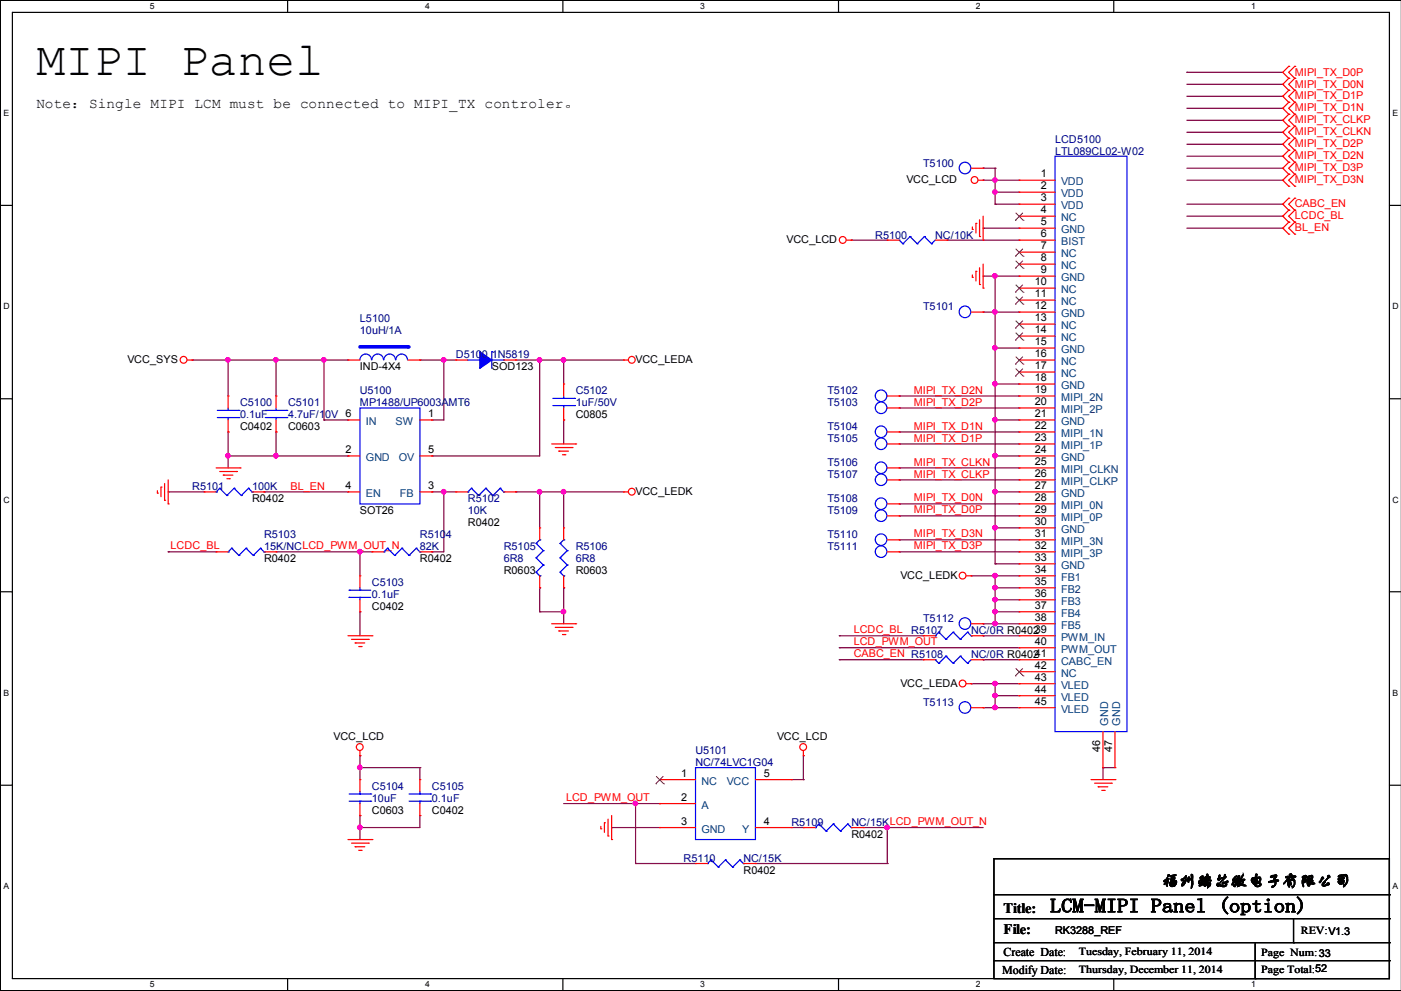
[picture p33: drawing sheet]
<svg xmlns="http://www.w3.org/2000/svg" width="297mm" height="210mm" viewBox="0 0 297 210" stroke-linecap="round" stroke-linejoin="round" font-family="sans-serif">
<defs><g id="words">
<text font-size="10.2" x="7.7" y="15.8">MIPI Panel</text>
<text font-size="4.1" x="222.6" y="193.3">LCM-MIPI Panel (option)</text>
<text font-size="3.6" x="246.2" y="187.7">福州瑞芯微电子有限公司</text>
<g font-size="3">
<text x="7.7" y="22.9">Note：Single MIPI LCM must be connected to MIPI_TX controler。</text>
<text x="212.7" y="193.4">Title:</text>
<text x="212.7" y="198">File:</text>
</g>
<g font-size="2.5">
<text x="212.7" y="202.5">Create Date:</text>
<text x="212.4" y="206.3">Modify Date:</text>
</g>
<g font-size="2.3" fill="#f00">
<text x="274.4" y="16">MIPI_TX_D0P</text>
<text x="274.4" y="18.5">MIPI_TX_D0N</text>
<text x="274.4" y="21.1">MIPI_TX_D1P</text>
<text x="274.4" y="23.6">MIPI_TX_D1N</text>
<text x="274.4" y="26.2">MIPI_TX_CLKP</text>
<text x="274.4" y="28.7">MIPI_TX_CLKN</text>
<text x="274.4" y="31.2">MIPI_TX_D2P</text>
<text x="274.4" y="33.8">MIPI_TX_D2N</text>
<text x="274.4" y="36.3">MIPI_TX_D3P</text>
<text x="274.4" y="38.9">MIPI_TX_D3N</text>
<text x="274.4" y="43.9">CABC_EN</text>
<text x="274.4" y="46.5">LCDC_BL</text>
<text x="274.4" y="49">BL_EN</text>
<text x="193.6" y="83.4">MIPI_TX_D2N</text>
<text x="193.6" y="85.9">MIPI_TX_D2P</text>
<text x="193.6" y="93.6">MIPI_TX_D1P</text>
<text x="193.6" y="91">MIPI_TX_D1N</text>
<text x="193.6" y="101.2">MIPI_TX_CLKP</text>
<text x="193.6" y="98.6">MIPI_TX_CLKN</text>
<text x="61.6" y="103.7">BL_EN</text>
<text x="193.6" y="106.3">MIPI_TX_D0N</text>
<text x="193.6" y="108.8">MIPI_TX_D0P</text>
<text x="193.6" y="113.9">MIPI_TX_D3N</text>
<text x="36.2" y="116.4">LCDC_BL</text>
<text x="193.6" y="116.4">MIPI_TX_D3P</text>
<text x="180.9" y="134.2">LCDC_BL</text>
<text x="180.9" y="136.7">LCD_PWM_OUT</text>
<text x="180.9" y="139.3">CABC_EN R5108</text>
<text x="120" y="169.8">LCD_PWM_OUT</text>
</g>
<g font-size="2.3" fill="#000080">
<text x="195.7" y="35.3">T5100</text>
<text x="223.6" y="30.2">LCD5100</text>
<text x="223.6" y="32.8">LTL089CL02-W02</text>
<text x="185.5" y="50.5">R5100</text>
<text x="198.2" y="50.5">NC/10K</text>
<text x="195.7" y="65.8">T5101</text>
<text x="76.3" y="68.3">L5100</text>
<text x="76.3" y="70.9">10uH/1A</text>
<text x="96.6" y="75.9">D5100 1N5819</text>
<text x="76.3" y="83.6">U5100</text>
<text x="122" y="83.6">C5102</text>
<text x="175.4" y="83.6">T5102</text>
<text x="50.9" y="86.1">C5100</text>
<text x="50.9" y="88.6">0.1uF</text>
<text x="61" y="86.1">C5101</text>
<text x="61" y="88.6">4.7uF/10V 6</text>
<text x="76.3" y="86.1">MP1488/UP6003AMT6</text>
<text x="122" y="86.1">1uF/50V</text>
<text x="175.4" y="86.1">T5103</text>
<text x="175.4" y="93.7">T5105</text>
<text x="175.4" y="91.2">T5104</text>
<text x="175.4" y="98.8">T5106</text>
<text x="175.4" y="101.3">T5107</text>
<text x="40.7" y="103.9">R5101</text>
<text x="53.4" y="103.9">100K</text>
<text x="99.2" y="106.4">R5102</text>
<text x="175.4" y="106.4">T5108</text>
<text x="99.2" y="109">10K</text>
<text x="175.4" y="109">T5109</text>
<text x="56" y="114">R5103</text>
<text x="56" y="116.6">15K/NCLCD_PWM_OUT_N</text>
<text x="89" y="114">R5104</text>
<text x="89" y="116.6">82K</text>
<text x="106.8" y="116.6">R5105</text>
<text x="106.8" y="119.1">6R8</text>
<text x="122" y="116.6">R5106</text>
<text x="122" y="119.1">6R8</text>
<text x="175.4" y="116.6">T5111</text>
<text x="175.4" y="114">T5110</text>
<text x="78.8" y="124.2">C5103</text>
<text x="78.8" y="126.7">0.1uF</text>
<text x="195.7" y="131.8">T5112</text>
<text x="193.1" y="134.4">R5107</text>
<text x="205.8" y="134.4">NC/0R R040239</text>
<text x="205.8" y="139.4">NC/0R R040241</text>
<text x="195.7" y="149.6">T5113</text>
<text x="147.4" y="159.8">U5101</text>
<text x="78.8" y="167.4">C5104</text>
<text x="91.5" y="167.4">C5105</text>
<text x="147.4" y="162.3">NC/74LVC1G04</text>
<text x="78.8" y="169.9">10uF</text>
<text x="91.5" y="169.9">0.1uF</text>
<text x="167.7" y="175">R5109</text>
<text x="180.4" y="175">NC/15KLCD_PWM_OUT_N</text>
<text x="144.9" y="182.6">R5110</text>
<text x="157.6" y="182.6">NC/15K</text>
</g>
<g font-size="2.3">
<text x="192.1" y="38.9">VCC_LCD</text>
<text x="220.6" y="37.6">1</text>
<text x="220.6" y="40.1">2</text>
<text x="220.6" y="42.7">3</text>
<text x="220.6" y="45.2">4</text>
<text x="220.6" y="47.8">5</text>
<text x="166.7" y="51.6">VCC_LCD</text>
<text x="220.6" y="50.3">6</text>
<text x="220.6" y="52.8">7</text>
<text x="220.6" y="55.4">8</text>
<text x="220.6" y="57.9">9</text>
<text x="219.3" y="60.5">10</text>
<text x="219.3" y="63">11</text>
<text x="219.3" y="65.5">12</text>
<text x="219.3" y="68.1">13</text>
<text x="219.3" y="70.6">14</text>
<text x="27" y="77">VCC_SYS</text>
<text x="134.7" y="77">VCC_LEDA</text>
<text x="219.3" y="73.2">15</text>
<text x="219.3" y="75.7">16</text>
<text x="76.3" y="78.5">IND-4X4</text>
<text x="104.2" y="78.5">SOD123</text>
<text x="219.3" y="78.2">17</text>
<text x="219.3" y="80.8">18</text>
<text x="219.3" y="83.3">19</text>
<text x="90.8" y="88.4">1</text>
<text x="122" y="88.6">C0805</text>
<text x="219.3" y="85.9">20</text>
<text x="219.3" y="88.4">21</text>
<text x="50.9" y="91.2">C0402</text>
<text x="61" y="91.2">C0603</text>
<text x="219.3" y="90.9">22</text>
<text x="219.3" y="93.5">23</text>
<text x="73.2" y="96">2</text>
<text x="90.8" y="96">5</text>
<text x="219.3" y="96">24</text>
<text x="219.3" y="98.6">25</text>
<text x="219.3" y="101.1">26</text>
<text x="53.4" y="106.4">R0402</text>
<text x="73.2" y="103.6">4</text>
<text x="90.8" y="103.6">3</text>
<text x="134.7" y="104.9">VCC_LEDK</text>
<text x="219.3" y="103.6">27</text>
<text x="219.3" y="106.2">28</text>
<text x="76.3" y="109">SOT26</text>
<text x="99.2" y="111.5">R0402</text>
<text x="219.3" y="108.7">29</text>
<text x="219.3" y="111.3">30</text>
<text x="219.3" y="113.8">31</text>
<text x="56" y="119.1">R0402</text>
<text x="89" y="119.1">R0402</text>
<text x="219.3" y="116.3">32</text>
<text x="219.3" y="118.9">33</text>
<text x="106.8" y="121.7">R0603</text>
<text x="122" y="121.7">R0603</text>
<text x="190.9" y="122.7">VCC_LEDK</text>
<text x="219.3" y="121.4">34</text>
<text x="219.3" y="124">35</text>
<text x="78.8" y="129.3">C0402</text>
<text x="219.3" y="126.5">36</text>
<text x="219.3" y="129">37</text>
<text x="219.3" y="131.6">38</text>
<text x="219.3" y="136.7">40</text>
<text x="219.3" y="141.7">42</text>
<text x="190.9" y="145.5">VCC_LEDA</text>
<text x="219.3" y="144.3">43</text>
<text x="219.3" y="146.8">44</text>
<text x="219.3" y="149.4">45</text>
<text x="70.7" y="156.7">VCC_LCD</text>
<text x="164.7" y="156.7">VCC_LCD</text>
<text x="233.2" y="159.3" transform="rotate(-90 233.2 159.3)">46</text>
<text x="235.7" y="159.3" transform="rotate(-90 235.7 159.3)">47</text>
<text x="144.4" y="164.6">1</text>
<text x="161.9" y="164.6">5</text>
<text x="78.8" y="172.5">C0603</text>
<text x="91.5" y="172.5">C0402</text>
<text x="144.4" y="169.7">2</text>
<text x="144.4" y="174.8">3</text>
<text x="161.9" y="174.8">4</text>
<text x="180.4" y="177.5">R0402</text>
<text x="157.6" y="185.2">R0402</text>
<text x="223.6" y="197.9">RK3288_REF</text>
<text x="275.7" y="198">REV:V1.3</text>
<text x="228.7" y="202.3">Tuesday, February 11, 2014</text>
<text x="267.3" y="202.5">Page Num:33</text>
<text x="228.7" y="206.1">Thursday, December 11, 2014</text>
<text x="267.3" y="206.1">Page Total:52</text>
</g>
<g font-size="2.3" fill="#004080">
<text x="224.9" y="39.3">VDD</text>
<text x="224.9" y="41.8">VDD</text>
<text x="224.9" y="44.4">VDD</text>
<text x="224.9" y="46.9">NC</text>
<text x="224.9" y="49.4">GND</text>
<text x="224.9" y="52">BIST</text>
<text x="224.9" y="54.5">NC</text>
<text x="224.9" y="57.1">NC</text>
<text x="224.9" y="59.6">GND</text>
<text x="224.9" y="62.1">NC</text>
<text x="224.9" y="64.7">NC</text>
<text x="224.9" y="67.2">GND</text>
<text x="224.9" y="69.8">NC</text>
<text x="224.9" y="72.3">NC</text>
<text x="224.9" y="74.8">GND</text>
<text x="224.9" y="77.4">NC</text>
<text x="224.9" y="79.9">NC</text>
<text x="224.9" y="82.5">GND</text>
<text x="224.9" y="85">MIPI_2N</text>
<text x="224.9" y="87.5">MIPI_2P</text>
<text x="77.6" y="90.1">IN</text>
<text x="83.8" y="90.1">SW</text>
<text x="224.9" y="90.1">GND</text>
<text x="224.9" y="92.6">MIPI_1N</text>
<text x="224.9" y="95.2">MIPI_1P</text>
<text x="77.6" y="97.7">GND</text>
<text x="84.5" y="97.7">OV</text>
<text x="224.9" y="97.7">GND</text>
<text x="224.9" y="100.2">MIPI_CLKN</text>
<text x="77.6" y="105.3">EN</text>
<text x="84.8" y="105.3">FB</text>
<text x="224.9" y="102.8">MIPI_CLKP</text>
<text x="224.9" y="105.3">GND</text>
<text x="224.9" y="107.9">MIPI_0N</text>
<text x="224.9" y="110.4">MIPI_0P</text>
<text x="224.9" y="112.9">GND</text>
<text x="224.9" y="115.5">MIPI_3N</text>
<text x="224.9" y="118">MIPI_3P</text>
<text x="224.9" y="120.6">GND</text>
<text x="224.9" y="123.1">FB1</text>
<text x="224.9" y="125.6">FB2</text>
<text x="224.9" y="128.2">FB3</text>
<text x="224.9" y="130.7">FB4</text>
<text x="224.9" y="133.3">FB5</text>
<text x="224.9" y="135.8">PWM_IN</text>
<text x="224.9" y="138.3">PWM_OUT</text>
<text x="224.9" y="140.9">CABC_EN</text>
<text x="224.9" y="143.4">NC</text>
<text x="224.9" y="146">VLED</text>
<text x="224.9" y="148.5">VLED</text>
<text x="224.9" y="151">VLED</text>
<text x="234.9" y="153.8" transform="rotate(-90 234.9 153.8)">GND</text>
<text x="237.4" y="153.8" transform="rotate(-90 237.4 153.8)">GND</text>
<text x="148.7" y="166.3">NC</text>
<text x="154" y="166.3">VCC</text>
<text x="148.7" y="171.4">A</text>
<text x="148.7" y="176.4">GND</text>
<text x="157.3" y="176.4">Y</text>
</g>
<g font-size="1.8">
<text x="31.8" y="1.9">5</text>
<text x="90.1" y="1.9">4</text>
<text x="148.4" y="1.9">3</text>
<text x="206.8" y="1.9">2</text>
<text x="265.2" y="1.9">1</text>
<text x=".8" y="24.6">E</text>
<text x="295.2" y="24.6">E</text>
<text x=".8" y="65.5">D</text>
<text x="295.2" y="65.5">D</text>
<text x=".8" y="106.5">C</text>
<text x="295.2" y="106.5">C</text>
<text x=".8" y="147.4">B</text>
<text x="295.2" y="147.4">B</text>
<text x=".8" y="188.4">A</text>
<text x="295.2" y="188.4">A</text>
<text x="31.8" y="209.2">5</text>
<text x="90.1" y="209.2">4</text>
<text x="148.4" y="209.2">3</text>
<text x="206.8" y="209.2">2</text>
<text x="265.2" y="209.2">1</text>
</g>
</g></defs>
<path d="M2.6 2.6h291.9v204.7h-291.9zM297 .1h-296.9v209.8h296.9" fill="none" stroke="#000" stroke-width=".25"/>
<g fill="#fff">
<path d="M31.7 .3h1.1v2.1h-1.1z"/>
<path d="M31.7 207.6h1.1v2h-1.1z"/>
</g>
<path d="M61 .1v2.5M61 207.3v2.6" fill="none" stroke="#000" stroke-width=".25"/>
<g fill="#fff">
<path d="M90.1 .3h1v2.1h-1z"/>
<path d="M90.1 207.6h1v2h-1z"/>
</g>
<path d="M119.3 .1v2.5M119.3 207.3v2.6" fill="none" stroke="#000" stroke-width=".25"/>
<g fill="#fff">
<path d="M148.4 .3h1v2.1h-1z"/>
<path d="M148.4 207.6h1v2h-1z"/>
</g>
<path d="M177.7 .1v2.5M177.7 207.3v2.6" fill="none" stroke="#000" stroke-width=".25"/>
<g fill="#fff">
<path d="M206.8 .3h1.1v2.1h-1.1z"/>
<path d="M206.8 207.6h1.1v2h-1.1z"/>
</g>
<path d="M236.1 .1v2.5M236.1 207.3v2.6" fill="none" stroke="#000" stroke-width=".25"/>
<g fill="#fff">
<path d="M265.2 .3h1v2.1h-1z"/>
<path d="M265.2 207.6h1v2h-1z"/>
<path d="M.8 23h1.1v2.1h-1.1z"/>
<path d="M295.1 23h1.2v2.1h-1.2z"/>
<path d="M.8 63.9h1.2v2.1h-1.2z"/>
<path d="M295.1 63.9h1.3v2.1h-1.3z"/>
</g>
<path d="M.1 43.5h2.5M294.5 43.5h2.5" fill="none" stroke="#000" stroke-width=".25"/>
<g fill="#fff">
<path d="M.8 104.9h1.2v2h-1.2z"/>
<path d="M295.1 104.9h1.3v2h-1.3z"/>
</g>
<path d="M.1 84.5h2.5M294.5 84.5h2.5" fill="none" stroke="#000" stroke-width=".25"/>
<g fill="#fff">
<path d="M.8 145.8h1.1v2h-1.1z"/>
<path d="M295.1 145.8h1.2v2h-1.2z"/>
</g>
<path d="M.1 125.4h2.5M294.5 125.4h2.5" fill="none" stroke="#000" stroke-width=".25"/>
<g fill="#fff">
<path d="M.8 186.8h1.1v2h-1.1z"/>
<path d="M295.1 186.8h1.1v2h-1.1z"/>
</g>
<g fill="none" stroke="#000" stroke-width=".25">
<path d="M.1 166.4h2.5M294.5 166.4h2.5M210.7 181.9h83.8v25.4h-83.8zM210.7 189.6h83.8M210.7 194.6h83.8M210.7 199.7h83.8M266 199.7v7.6M274.2 199.7h.1M274.2 194.6v5.1M294.5 189.6h.1M294.5 194.6h.1M294.5 199.7h.1"/>
<path d="M210.7 203.5h83.8M266 207.3h.1M294.5 203.5h.1"/>
</g>
<g fill="none" stroke="#800040" stroke-width=".25">
<path d="M251.5 15.3h.1M251.5 15.3h20.4M251.5 17.9h20.4M271.9 17.9h.1M208.4 38.2h.1M208.4 35.6h.1M208.4 38.2h7.6M208.4 35.6h2.5M210.9 38.2h.1M210.9 35.6h.1M210.9 35.6v7.7M251.5 38.2h20.4"/>
<path d="M251.5 35.6h20.4M251.5 20.4h20.4M251.5 22.9h20.4M251.5 25.5h20.4M251.5 28h20.4M251.5 30.6h20.4M251.5 33.1h20.4M271.9 20.4h.1M271.9 22.9h.1M271.9 25.5h.1M271.9 28h.1M271.9 30.6h.1"/>
<path d="M271.9 33.1h.1M271.9 35.6h.1M271.9 38.2h.1M180.4 50.9h.1M180.4 50.9h7.6M200.7 50.9h.1M200.7 50.9h15.3M208.4 58.5h.1M208.4 48.3h.1M208.4 58.5h7.6M208.4 48.3h7.6M210.9 58.5h.1"/>
<path d="M210.9 40.7h.1M210.9 43.3h.1M210.9 58.5v61M210.9 43.3h5.1M210.9 40.7h5.1M251.5 43.3h20.4M251.5 48.3h20.4M251.5 45.8h20.4M271.9 43.3h.1M271.9 45.8h.1M271.9 48.3h.1M40.7 76.3h.1"/>
<path d="M40.7 76.3h33M48.3 76.3h.1M48.3 76.3v7.6M58.5 76.3h.1M58.5 76.3v7.6M68.7 76.3h.1M68.7 76.3v12.7M89 76.3h.1M89 76.3h7.6M94.1 76.3h.1M94.1 76.3v12.7h-2.6M109.3 76.3h.1"/>
<path d="M109.3 76.3h22.9M114.4 76.3h.1M114.4 76.3v20.3h-22.9M119.5 76.3h.1M119.5 76.3v5.1M208.4 66.1h.1M208.4 66.1h7.6M210.9 73.7h.1M210.9 66.1h.1M210.9 73.7h5.1M48.3 96.6h.1M48.3 91.5h.1"/>
<path d="M48.3 96.6h25.4M48.3 91.5v7.6M58.5 91.5h.1M58.5 91.5v5.1M68.7 89h.1M68.7 89h5M73.7 96.6h.1M91.5 89h.1M91.5 96.6h.1M119.5 89h.1M119.5 89v5.1M190.6 86.4h.1"/>
<path d="M190.6 83.9h.1M190.6 94.1h.1M190.6 99.1h.1M190.6 91.5h.1M190.6 86.4h25.4M190.6 83.9h25.4M190.6 94.1h25.4M190.6 99.1h25.4M190.6 91.5h25.4M210.9 96.6h.1M210.9 81.4h.1M210.9 89h.1"/>
<path d="M210.9 96.6h5.1M210.9 89h5.1M210.9 81.4h5.1M35.6 104.2h.1M35.6 116.9h.1M35.6 116.9h10.2M35.6 104.2h7.7M56 104.2h.1M56 104.2h17.7M58.5 116.9h20.3M76.3 116.9h.1M76.3 116.9v5.1"/>
<path d="M91.5 104.2h.1M91.5 116.9h.1M91.5 104.2h5.1M94.1 104.2h.1M94.1 104.2v12.7h-2.6M109.3 104.2h.1M109.3 104.2h22.9M114.4 104.2h.1M114.4 104.2v7.6M119.5 104.2h.1M119.5 104.2v7.6M190.6 101.7h.1"/>
<path d="M190.6 109.3h.1M190.6 106.8h.1M190.6 116.9h.1M190.6 114.4h.1M190.6 116.9h25.4M190.6 101.7h25.4M190.6 109.3h25.4M190.6 106.8h25.4M190.6 114.4h25.4M210.9 111.8h.1M210.9 104.2h.1M210.9 119.5h.1"/>
<path d="M210.9 104.2h5.1M210.9 111.8h5.1M210.9 119.5h5.1M76.3 129.6h.1M76.3 129.6v5.1M114.4 129.6h.1M114.4 124.5h.1M114.4 129.6h5.1M114.4 124.5v5.1M119.5 124.5h.1M119.5 129.6h.1M119.5 124.5v7.7"/>
<path d="M177.9 139.8h.1M177.9 134.7h.1M177.9 137.2h.1M177.9 139.8h17.8M177.9 134.7h17.8M177.9 137.2h38.1M205.8 122h.1M205.8 122h10.2M208.4 132.2h.1M208.4 139.8h.1M208.4 134.7h.1M208.4 132.2h7.6"/>
<path d="M208.4 139.8h7.6M208.4 134.7h7.6M210.9 122h.1M210.9 129.6h.1M210.9 124.5h.1M210.9 132.2h.1M210.9 127.1h.1M210.9 129.6h5.1M210.9 122v10.2M210.9 124.5h5.1M210.9 127.1h5.1M205.8 144.9h.1"/>
<path d="M205.8 144.9h10.2M208.4 149.9h.1M208.4 149.9h7.6M210.9 144.9h.1M210.9 149.9h.1M210.9 147.4h.1M210.9 144.9v5M210.9 147.4h5.1M76.3 162.6h.1M76.3 175.3h.1M76.3 172.8h.1M76.3 160.1h.1"/>
<path d="M76.3 160.1v5.1M76.3 172.8v5.1M76.3 162.6h12.7M89 162.6h.1M89 172.8h.1M89 162.6v2.6M89 172.8v2.5h-12.7M119.5 170.3h20.3M129.6 175.3h.1M129.6 175.3h10.2M134.7 170.3h.1M134.7 170.3v12.7"/>
<path d="M139.8 170.3h.1M167.7 175.3h2.6M167.7 165.2h2.6M170.3 175.3h.1M170.3 165.2h.1M170.3 160.1h.1M170.3 160.1v5.1M183 175.3h25.4M188 175.3h.1M188 175.3v7.7M233.8 162.6h.1M233.8 162.6h2.5"/>
<path d="M233.8 162.6v2.6M134.7 183h.1M134.7 183h12.7M160.1 183h27.9M188 183h.1"/>
</g>
<g fill="#f0f" stroke="#f0f" stroke-width=".25">
<circle cx="76.2" cy="116.9" r=".47"/>
<circle cx="119.4" cy="104.2" r=".47"/>
<circle cx="119.4" cy="129.6" r=".47"/>
<circle cx="94" cy="76.2" r=".47"/>
<circle cx="94" cy="104.2" r=".47"/>
<circle cx="114.3" cy="104.2" r=".47"/>
<circle cx="114.3" cy="76.2" r=".47"/>
<circle cx="119.4" cy="76.2" r=".47"/>
<circle cx="58.5" cy="96.6" r=".47"/>
<circle cx="68.6" cy="76.2" r=".47"/>
<circle cx="58.5" cy="76.2" r=".47"/>
<circle cx="48.3" cy="76.2" r=".47"/>
<circle cx="48.3" cy="96.6" r=".47"/>
<circle cx="210.9" cy="96.6" r=".47"/>
<circle cx="210.9" cy="111.8" r=".47"/>
<circle cx="210.9" cy="104.2" r=".47"/>
<circle cx="210.9" cy="124.5" r=".47"/>
<circle cx="210.9" cy="122" r=".47"/>
<circle cx="210.9" cy="129.6" r=".47"/>
<circle cx="210.9" cy="147.4" r=".47"/>
<circle cx="210.9" cy="144.8" r=".47"/>
<circle cx="210.9" cy="127" r=".47"/>
<circle cx="210.9" cy="38.1" r=".47"/>
<circle cx="210.9" cy="81.3" r=".47"/>
<circle cx="210.9" cy="73.7" r=".47"/>
<circle cx="210.9" cy="58.5" r=".47"/>
<circle cx="210.9" cy="66.1" r=".47"/>
<circle cx="210.9" cy="40.7" r=".47"/>
<circle cx="210.9" cy="88.9" r=".47"/>
<circle cx="210.9" cy="149.9" r=".47"/>
<circle cx="210.9" cy="132.1" r=".47"/>
<circle cx="76.2" cy="175.3" r=".47"/>
<circle cx="76.2" cy="162.6" r=".47"/>
<circle cx="134.7" cy="170.2" r=".47"/>
<circle cx="188" cy="175.3" r=".47"/>
</g>
<g fill="none" stroke="#f00" stroke-width=".25">
<path d="M273.1 14.1h.1M273.1 16.6h.1M273.1 19.1h.1M273.1 14.1l-1.2 1.2 1.2 1.3M273.1 16.6l-1.2 1.3 1.2 1.2M273.1 19.1l-1.2 1.3 1.2 1.3M274.4 16.6h.1M274.4 14.1h.1M274.4 19.1h.1M274.4 14.1l-1.3 1.2 1.3 1.3M274.4 16.6l-1.3 1.3 1.3 1.2M274.4 19.1l-1.3 1.3 1.3 1.3"/>
<path d="M207.3 38.2h1.1M208.4 38.2h.1M216 38.2h.1M216 38.2h7.6M273.1 21.7h.1M273.1 24.2h.1M273.1 26.8h.1M273.1 29.3h.1M273.1 31.8h.1M273.1 34.4h.1M273.1 36.9h.1M273.1 39.5h.1"/>
<path d="M273.1 21.7l-1.2 1.2 1.2 1.3M273.1 24.2l-1.2 1.3 1.2 1.3M273.1 26.8l-1.2 1.2 1.2 1.3M273.1 29.3l-1.2 1.3 1.2 1.2M273.1 31.8l-1.2 1.3 1.2 1.3M273.1 34.4l-1.2 1.2 1.2 1.3M273.1 36.9l-1.2 1.3 1.2 1.3M274.4 21.7h.1M274.4 24.2h.1M274.4 26.8h.1M274.4 29.3h.1M274.4 31.8h.1"/>
<path d="M274.4 34.4h.1M274.4 36.9h.1M274.4 39.5h.1M274.4 21.7l-1.3 1.2 1.3 1.3M274.4 24.2l-1.3 1.3 1.3 1.3M274.4 26.8l-1.3 1.2 1.3 1.3M274.4 29.3l-1.3 1.3 1.3 1.2M274.4 31.8l-1.3 1.3 1.3 1.3M274.4 34.4l-1.3 1.2 1.3 1.3M274.4 36.9l-1.3 1.3 1.3 1.3M179.4 50.9h1M180.4 50.9h.1"/>
<path d="M188 50.9h.1M188 50.9h2.6M198.2 50.9h2.5M200.7 50.9h.1M206.1 58.8h.1M206.1 48.6h.1M206.1 48.1v.5M206.1 58.3v.5M206.8 57.5h.1M206.8 47.3h.1M206.8 47.3v2.1M206.8 57.5v2"/>
<path d="M207.6 50.1h.1M207.6 46.6v3.5M207.6 56.7v3.6M208.4 50.9h.1M208.4 45.8v5.1M208.4 56v5M216 40.7h.1M216 43.3h.1M216 45.8h.1M216 48.3h.1M216 50.9h.1M216 53.4h.1"/>
<path d="M216 56h.1M216 58.5h.1M216 50.9h7.6M216 40.7h7.6M216 43.3h7.6M216 45.8h7.6M216 48.3h7.6M216 53.4h7.6M216 56h7.6M216 58.5h7.6M273.1 42h.1M273.1 44.5h.1"/>
<path d="M273.1 47.1h.1M273.1 49.6h.1M273.1 42l-1.2 1.3 1.2 1.2M273.1 44.5l-1.2 1.3 1.2 1.3M273.1 47.1l-1.2 1.2 1.2 1.3M274.4 44.5h.1M274.4 42h.1M274.4 47.1h.1M274.4 49.6h.1M274.4 42l-1.3 1.3 1.3 1.2M274.4 44.5l-1.3 1.3 1.3 1.3M274.4 47.1l-1.3 1.2 1.3 1.3"/>
<path d="M39.7 76.3h1M40.7 76.3h.1M132.2 76.3h.1M132.2 76.3h1M207.6 60.3h.1M208.4 61h.1M216 61h.1M216 63.6h.1M216 66.1h.1M216 68.7h.1M216 71.2h.1M216 73.7h.1"/>
<path d="M216 76.3h.1M216 78.8h.1M216 76.3h7.6M216 61h7.6M216 63.6h7.6M216 66.1h7.6M216 68.7h7.6M216 71.2h7.6M216 73.7h7.6M216 78.8h7.6M45.8 99.1h5.1M46.6 99.9h3.5"/>
<path d="M50.1 99.9h.1M50.9 99.1h.1M58.5 83.9h.1M58.5 91.5h.1M58.5 83.9v2.5M58.5 89v2.5M116.9 94.1h5.1M117.7 94.8h3.5M118.4 95.6h.1M118.4 95.6h2.1M119.2 96.4h.5M119.7 96.4h.1"/>
<path d="M121.2 94.8h.1M122 94.1h.1M216 81.4h.1M216 83.9h.1M216 86.4h.1M216 89h.1M216 91.5h.1M216 94.1h.1M216 96.6h.1M216 99.1h.1M216 99.1h7.6M216 94.1h7.6"/>
<path d="M216 81.4h7.6M216 83.9h7.6M216 86.4h7.6M216 89h7.6M216 91.5h7.6M216 96.6h7.6M33.4 104.5h.1M33.4 104v.5M34.1 103.2h.1M34.1 103.2v2M34.9 106h.1M34.9 102.4v3.6"/>
<path d="M35.6 106.8h.1M35.6 101.7v5.1M47.3 100.7h.1M47.3 100.7h2.1M48.1 101.4h.5M48.6 101.4h.1M132.2 104.2h.1M132.2 104.2h1M188 116.9h2.6M190.6 116.9h.1M216 101.7h.1M216 104.2h.1"/>
<path d="M216 106.8h.1M216 109.3h.1M216 111.8h.1M216 114.4h.1M216 116.9h.1M216 119.5h.1M216 104.2h7.6M216 101.7h7.6M216 106.8h7.6M216 109.3h7.6M216 111.8h7.6M216 114.4h7.6"/>
<path d="M216 116.9h7.6M216 119.5h7.6M73.7 134.7h5.1M74.5 135.5h3.6M75.3 136.2h.1M75.3 136.2h2M76 137h.5M76.3 129.6h.1M76.3 122h.1M76.3 122v2.5M76.3 127.1v2.5M76.5 137h.1"/>
<path d="M78.1 135.5h.1M78.8 134.7h.1M116.9 132.2h5.1M117.7 132.9h3.5M118.4 133.7h.1M118.4 133.7h2.1M119.2 134.5h.5M119.7 134.5h.1M121.2 132.9h.1M122 132.2h.1M195.7 139.8h.1M195.7 139.8h2.5"/>
<path d="M204.8 122h1M205.8 122h.1M205.8 139.8h2.6M208.4 139.8h.1M216 122h.1M216 124.5h.1M216 127.1h.1M216 129.6h.1M216 132.2h.1M216 134.7h.1M216 137.2h.1M216 139.8h.1"/>
<path d="M216 132.2h7.6M216 134.7h7.6M216 122h7.6M216 124.5h7.6M216 127.1h7.6M216 129.6h7.6M216 137.2h7.6M216 139.8h7.6M76.3 159.1v1M170.3 159.1v1M204.8 144.9h1M205.8 144.9h.1"/>
<path d="M216 142.3h.1M216 144.9h.1M216 147.4h.1M216 149.9h.1M216 144.9h7.6M216 142.3h7.6M216 147.4h7.6M216 149.9h7.6M233.8 155v7.6M236.3 155v7.6M73.7 177.9h5.1M74.5 178.6h3.6"/>
<path d="M75.3 179.4h.1M75.3 179.4h2M76.3 160.1h.1M78.1 178.6h.1M78.8 177.9h.1M127.3 175.6h.1M127.3 175.1v.5M128.1 174.3h.1M128.1 174.3v2.1M128.9 177.1h.1M128.9 173.6v3.5M129.6 177.9h.1"/>
<path d="M129.6 172.8v5.1M170.3 160.1h.1M231.2 165.2h5.1M232 165.9h3.5M232.7 166.7h.1M232.7 166.7h2.1M233.5 167.5h.5M233.8 162.6h.1M234 167.5h.1M235.5 165.9h.1M236.3 165.2h.1M236.3 162.6h.1"/>
<path d="M76 180.2h.5M76.5 180.2h.1"/>
<circle cx="206.5" cy="38.1" r=".72"/>
<circle cx="178.6" cy="50.8" r=".72"/>
<circle cx="38.9" cy="76.2" r=".72"/>
<circle cx="133.9" cy="76.2" r=".72"/>
<circle cx="133.9" cy="104.2" r=".72"/>
<circle cx="204" cy="122" r=".72"/>
<circle cx="76.2" cy="158.3" r=".72"/>
<circle cx="170.2" cy="158.3" r=".72"/>
<circle cx="204" cy="144.8" r=".72"/>
</g>
<g fill="none" stroke="#00f" stroke-width=".25">
<path d="M223.6 33.1h15.2v121.9h-15.2zM190.6 50.9h.1M190.6 50.9l.7 .7M191.3 51.6h.1M192.9 50.1h.1M192.9 50.1l1.5 1.5M192.9 50.1l-1.6 1.5M194.4 51.6h.1M195.9 50.1h.1M195.9 50.1l1.5 1.5M195.9 50.1l-1.5 1.5M197.4 51.6h.1"/>
<path d="M198.2 50.9l-.8 .7M76.3 76.2a1.23 1.23 0 0 1 1.2-1.2 1.23 1.23 0 0 1 1.2 1.2M78.8 76.2a1.23 1.23 0 0 1 1.3-1.2 1.23 1.23 0 0 1 1.2 1.2M81.4 76.2a1.23 1.23 0 0 1 1.2-1.2 1.23 1.23 0 0 1 1.2 1.2M83.9 76.2a1.23 1.23 0 0 1 1.2-1.2 1.23 1.23 0 0 1 1.3 1.2M56.2 88.5h4.6M56.2 87h4.6M58.5 87h.1M58.5 88.5h.1M58.5 86.4v.6M58.5 88.5v.5M60.8 88.5h.1"/>
<path d="M60.8 87h.1M74 125.1h.1M74 126.6h.1M74 125.1h4.6M74 126.6h4.6M76.3 126.6h.1M76.3 125.1h.1M76.3 124.5v.6M76.3 126.6v.5M198.2 139.8h.1M198.2 139.8l.8 .7M200.5 139h.1"/>
<path d="M200.5 139l1.5 1.5M200.5 139l-1.5 1.5M203.5 139h.1M203.5 139l1.6 1.5M203.5 139l-1.5 1.5M205.8 139.8l-.7 .7M199 140.5h.1M202 140.5h.1M205.1 140.5h.1"/>
<circle cx="186.7" cy="116.9" r="1.23"/>
</g>
<g fill="none" stroke="#804000" stroke-width=".21">
<path d="M215.2 46.7h.1M215.2 54.3h.1M215.2 56.9h.1M215.3 45.1l1.6 1.6M215.3 52.7l1.6 1.6M215.3 55.2l1.6 1.7M216.8 45.1l-1.6 1.6M216.8 52.7l-1.6 1.6M216.8 55.2l-1.6 1.7M216.9 46.7h.1M216.9 54.3h.1M216.9 56.9h.1"/>
<path d="M215.2 61.9h.1M215.2 64.5h.1M215.2 69.6h.1M215.2 72.1h.1M215.2 77.2h.1M215.2 79.7h.1M215.3 60.3l1.6 1.6M215.3 62.9l1.6 1.6M215.3 67.9l1.6 1.7M215.3 70.5l1.6 1.6M215.3 75.6l1.6 1.6M215.3 78.1l1.6 1.6"/>
<path d="M216.8 60.3l-1.6 1.6M216.8 62.9l-1.6 1.6M216.8 67.9l-1.6 1.7M216.8 70.5l-1.6 1.6M216.8 75.6l-1.6 1.6M216.8 78.1l-1.6 1.6M216.9 61.9h.1M216.9 64.5h.1M216.9 69.6h.1M216.9 72.1h.1M216.9 77.2h.1M216.9 79.7h.1"/>
<path d="M215.2 143.2h.1M215.3 141.6l1.6 1.6M216.8 141.6l-1.6 1.6M216.9 143.2h.1"/>
</g>
<path d="M76.3 73.5h10.1" fill="none" stroke="#00f" stroke-width=".76"/>
<circle cx="86.4" cy="73.5" r=".38" fill="#00f"/>
<g fill="none" stroke="#f00" stroke-width=".25">
<path d="M205.8 35.6h2.6M208.4 35.6h.1M73.7 76.3h.1M73.7 76.3h2.6M86.4 76.3h2.6M89 76.3h.1M96.6 76.3h.1M96.6 76.3h2.5M106.8 76.3h2.5M109.3 76.3h.1M205.8 66.1h2.6M208.4 66.1h.1"/>
<path d="M48.3 83.9h.1M48.3 91.5h.1M48.3 83.9v2.5M48.3 89v2.5M73.7 96.6h.1M73.7 89h.1M73.7 89h2.6M73.7 96.6h2.6M89 89h2.5M89 96.6h2.5M91.5 89h.1M91.5 96.6h.1"/>
<path d="M119.5 81.4h.1M119.5 89h.1M119.5 81.4v2.5M119.5 86.4v2.6M188 99.1h2.6M188 94.1h2.6M188 91.5h2.6M188 86.4h2.6M188 83.9h2.6M190.6 99.1h.1M190.6 94.1h.1M190.6 91.5h.1"/>
<path d="M190.6 86.4h.1M190.6 83.9h.1M43.3 104.2h.1M43.3 104.2h2.5M45.8 116.9h.1M45.8 116.9h2.5M53.4 104.2h2.6M56 104.2h.1M56 116.9h2.5M58.5 116.9h.1M73.7 104.2h.1M73.7 104.2h2.6"/>
<path d="M78.8 116.9h.1M78.8 116.9h2.6M89 116.9h2.5M89 104.2h2.5M91.5 116.9h.1M91.5 104.2h.1M96.6 104.2h.1M96.6 104.2h2.5M106.8 104.2h2.5M109.3 104.2h.1M114.4 111.8h.1M114.4 111.8v2.6"/>
<path d="M119.5 111.8h.1M119.5 111.8v2.6M188 106.8h2.6M188 109.3h2.6M188 101.7h2.6M188 114.4h2.6M190.6 106.8h.1M190.6 109.3h.1M190.6 101.7h.1M190.6 114.4h.1M114.4 124.5h.1M114.4 122v2.5"/>
<path d="M119.5 124.5h.1M119.5 122v2.5M195.7 134.7h.1M195.7 134.7h2.5M205.8 134.7h2.6M205.8 132.2h2.6M208.4 134.7h.1M208.4 132.2h.1M205.8 149.9h2.6M208.4 149.9h.1M76.3 165.2h.1M76.3 172.8h.1"/>
<path d="M76.3 165.2v2.5M76.3 170.3v2.5M89 165.2h.1M89 172.8h.1M89 165.2v2.5M89 170.3v2.5M139.8 165.2h.1M139.8 175.3h.1M139.8 170.3h.1M139.8 175.3h7.6M139.8 165.2h7.6M139.8 170.3h7.6"/>
<path d="M160.1 175.3h7.6M160.1 165.2h7.6M167.7 165.2h.1M167.7 175.3h.1M170.3 175.3h.1M170.3 175.3h2.5M180.4 175.3h2.6M183 175.3h.1M147.4 183h.1M147.4 183h2.5M157.6 183h2.5M160.1 183h.1"/>
</g>
<g fill="none" stroke="#00f" stroke-width=".25">
<path d="M99.1 76.3h2.6M101.7 76.3h.1M104.2 74.5h.1M104.2 74.5v3.6M104.2 76.3h2.6M106.8 76.3h.1M46.1 88.5h4.5M46.1 87h4.5M48.3 87h.1M48.3 88.5h.1M48.3 86.4v.6M48.3 88.5v.5"/>
<path d="M50.6 88.5h.1M50.6 87h.1M76.3 86.4h12.7v20.4h-12.7zM117.2 85.9h4.6M117.2 84.4h4.6M119.5 84.4h.1M119.5 85.9h.1M119.5 83.9v.5M119.5 85.9v.5M121.8 85.9h.1M121.8 84.4h.1M45.8 104.2h.1"/>
<path d="M46.6 103.5h.1M46.6 103.5l-.8 .7M46.6 103.5l1.5 1.5M48.1 105h.1M48.3 116.9h.1M49.1 116.2h.1M49.1 116.2l-.8 .7M49.1 116.2l1.5 1.5M49.6 103.5h.1M49.6 103.5l-1.5 1.5M49.6 103.5l1.5 1.5M50.6 117.7h.1"/>
<path d="M51.1 105h.1M52.2 116.2h.1M52.2 116.2l-1.6 1.5M52.2 116.2l1.5 1.5M52.7 103.5h.1M52.7 103.5l-1.6 1.5M52.7 103.5l.7 .7M53.4 104.2h.1M53.7 117.7h.1M55.2 116.2h.1M55.2 116.2l-1.5 1.5M55.2 116.2l.8 .7"/>
<path d="M56 116.9h.1M81.4 116.9h.1M82.1 116.2h.1M82.1 116.2l-.7 .7M82.1 116.2l1.6 1.5M83.7 117.7h.1M85.2 116.2h.1M85.2 116.2l-1.5 1.5M85.2 116.2l1.5 1.5M86.7 117.7h.1M88.2 116.2h.1M88.2 116.2l-1.5 1.5"/>
<path d="M88.2 116.2l.8 .7M89 116.9h.1M99.1 104.2h.1M99.9 103.5h.1M99.9 103.5l-.8 .7M99.9 103.5l1.5 1.5M101.4 105h.1M103 103.5h.1M103 103.5l-1.6 1.5M103 103.5l1.5 1.5M104.5 105h.1M106 103.5h.1"/>
<path d="M106 103.5l-1.5 1.5M106 103.5l.8 .7M106.8 104.2h.1M113.6 115.1h.1M113.6 118.2h.1M113.6 115.1l1.5 1.6M113.6 118.2l1.5 1.5M114.4 114.4h.1M114.4 114.4l-.8 .7M115.1 116.7h.1M115.1 119.7h.1M115.1 116.7l-1.5 1.5"/>
<path d="M115.1 119.7l-1.5 1.5M118.7 115.1h.1M118.7 118.2h.1M118.7 115.1l1.5 1.6M118.7 118.2l1.5 1.5M119.5 114.4h.1M119.5 114.4l-.8 .7M120.2 116.7h.1M120.2 119.7h.1M120.2 116.7l-1.5 1.5M120.2 119.7l-1.5 1.5M113.6 121.2h.1"/>
<path d="M113.6 121.2l.8 .8M114.4 122h.1M118.7 121.2h.1M118.7 121.2l.8 .8M119.5 122h.1M198.2 134.7h.1M199 133.9h.1M199 133.9l-.8 .8M199 133.9l1.5 1.6M200.5 135.5h.1M202 133.9h.1M202 133.9l-1.5 1.6"/>
<path d="M202 133.9l1.5 1.6M203.5 135.5h.1M205.1 133.9h.1M205.1 133.9l-1.6 1.6M205.1 133.9l.7 .8M205.8 134.7h.1M74 169.8h4.6M74 168.2h4.6M76.3 168.2h.1M76.3 169.8h.1M76.3 167.7v.5M76.3 169.8v.5"/>
<path d="M78.6 169.8h.1M78.6 168.2h.1M86.7 169.8h4.6M86.7 168.2h4.6M89 168.2h.1M89 169.8h.1M89 167.7v.5M89 169.8v.5M91.3 169.8h.1M91.3 168.2h.1M147.4 162.6h12.7v15.3h-12.7zM172.8 175.3h.1"/>
<path d="M173.6 174.6h.1M173.6 174.6l-.8 .7M173.6 174.6l1.5 1.5M175.1 176.1h.1M176.6 174.6h.1M176.6 174.6l-1.5 1.5M176.6 174.6l1.5 1.5M178.1 176.1h.1M179.7 174.6h.1M179.7 174.6l-1.6 1.5M179.7 174.6l.7 .7M180.4 175.3h.1"/>
<path d="M149.9 183h.1M150.7 182.2h.1M150.7 182.2l-.8 .8M150.7 182.2l1.5 1.5M152.2 183.7h.1M153.8 182.2h.1M153.8 182.2l-1.6 1.5M153.8 182.2l1.5 1.5M155.3 183.7h.1M156.8 182.2h.1M156.8 182.2l-1.5 1.5M156.8 182.2l.8 .8"/>
<path d="M157.6 183h.1"/>
<circle cx="204.5" cy="35.6" r="1.23"/>
<circle cx="204.5" cy="66.1" r="1.23"/>
<circle cx="186.7" cy="91.5" r="1.23"/>
<circle cx="186.7" cy="83.9" r="1.23"/>
<circle cx="186.7" cy="86.4" r="1.23"/>
<circle cx="186.7" cy="94" r="1.23"/>
<circle cx="186.7" cy="99.1" r="1.23"/>
<circle cx="186.7" cy="109.3" r="1.23"/>
<circle cx="186.7" cy="106.7" r="1.23"/>
<circle cx="186.7" cy="101.6" r="1.23"/>
<circle cx="186.7" cy="114.3" r="1.23"/>
<circle cx="204.5" cy="132.1" r="1.23"/>
<circle cx="204.5" cy="149.9" r="1.23"/>
</g>
<path d="M101.7 74.5l2.5 1.8-2.5 1.8z" fill-rule="evenodd" fill="#00f" stroke="#00f" stroke-width=".25"/>
<path d="M139 166.1h.1M139.1 164.5l1.6 1.6M140.6 164.5l-1.6 1.6M140.7 166.1h.1" fill="none" stroke="#804000" stroke-width=".21"/>
<g fill="#f0f" stroke="#f0f" stroke-width=".25">
<circle cx="76.2" cy="116.9" r=".47"/>
<circle cx="119.4" cy="104.2" r=".47"/>
<circle cx="119.4" cy="129.6" r=".47"/>
<circle cx="94" cy="76.2" r=".47"/>
<circle cx="94" cy="104.2" r=".47"/>
<circle cx="114.3" cy="104.2" r=".47"/>
<circle cx="114.3" cy="76.2" r=".47"/>
<circle cx="119.4" cy="76.2" r=".47"/>
<circle cx="58.5" cy="96.6" r=".47"/>
<circle cx="68.6" cy="76.2" r=".47"/>
<circle cx="58.5" cy="76.2" r=".47"/>
<circle cx="48.3" cy="76.2" r=".47"/>
<circle cx="48.3" cy="96.6" r=".47"/>
<circle cx="210.9" cy="96.6" r=".47"/>
<circle cx="210.9" cy="111.8" r=".47"/>
<circle cx="210.9" cy="104.2" r=".47"/>
<circle cx="210.9" cy="124.5" r=".47"/>
<circle cx="210.9" cy="122" r=".47"/>
<circle cx="210.9" cy="129.6" r=".47"/>
<circle cx="210.9" cy="147.4" r=".47"/>
<circle cx="210.9" cy="144.8" r=".47"/>
<circle cx="210.9" cy="127" r=".47"/>
<circle cx="210.9" cy="38.1" r=".47"/>
<circle cx="210.9" cy="81.3" r=".47"/>
<circle cx="210.9" cy="73.7" r=".47"/>
<circle cx="210.9" cy="58.5" r=".47"/>
<circle cx="210.9" cy="66.1" r=".47"/>
<circle cx="210.9" cy="40.7" r=".47"/>
<circle cx="210.9" cy="88.9" r=".47"/>
<circle cx="210.9" cy="149.9" r=".47"/>
<circle cx="210.9" cy="132.1" r=".47"/>
<circle cx="76.2" cy="175.3" r=".47"/>
<circle cx="76.2" cy="162.6" r=".47"/>
<circle cx="134.7" cy="170.2" r=".47"/>
<circle cx="188" cy="175.3" r=".47"/>
</g>
<use href="#words"/>
</svg>
